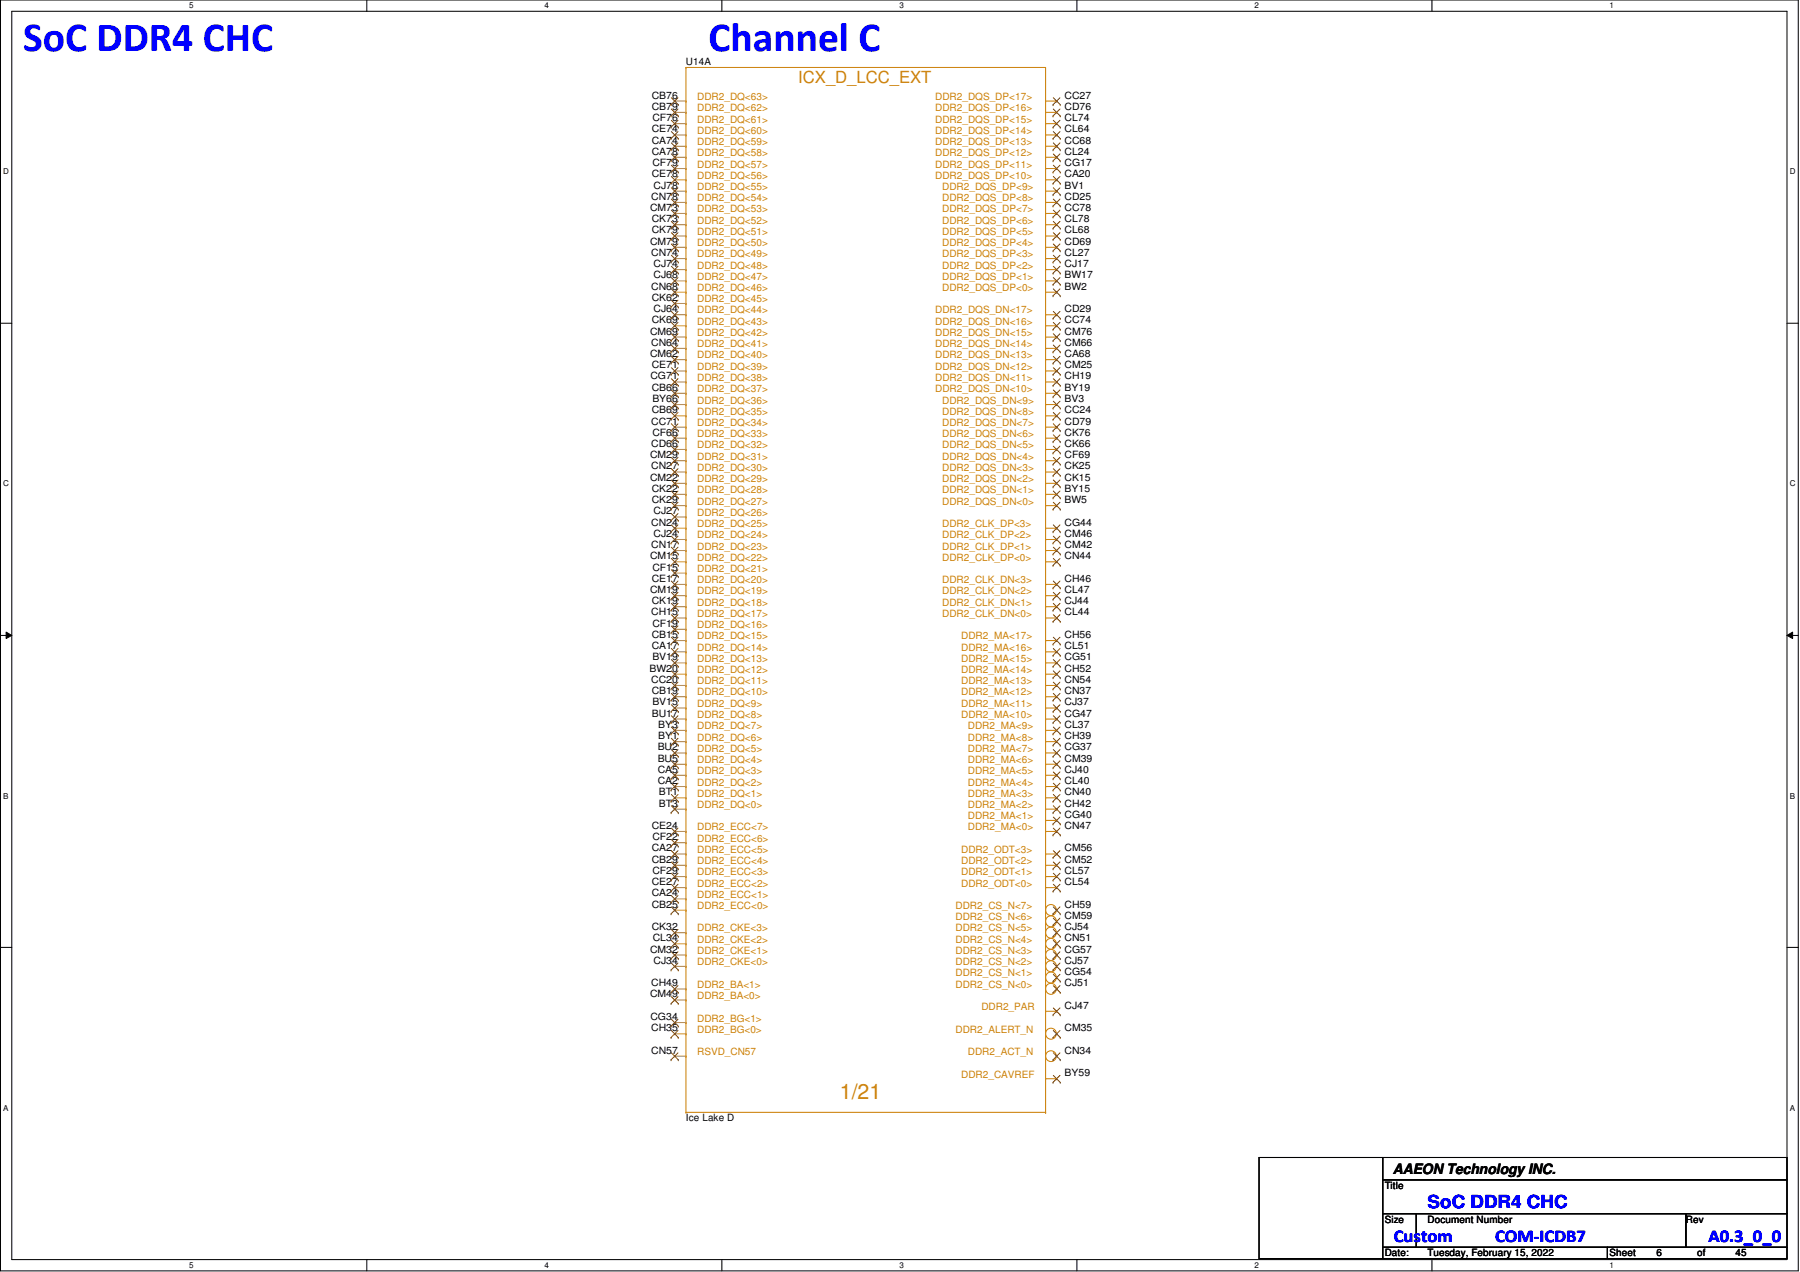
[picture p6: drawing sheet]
<svg xmlns="http://www.w3.org/2000/svg" width="297mm" height="210mm" viewBox="0 0 297 210" stroke-linecap="round" stroke-linejoin="round" font-family="sans-serif">
<defs><g id="words">
<g font-size="6.9" fill="#00f">
<text x="3.8" y="8.4">SoC DDR4 CHC</text>
<text x="116.9" y="8.4">Channel C</text>
</g>
<text font-size="3.5" fill="#cc8006" x="138.6" y="181.3">1/21</text>
<g font-size="3" fill="#00f">
<text x="235.6" y="199.3">SoC DDR4 CHC</text>
<text x="230" y="204.9">Custom</text>
<text x="246.7" y="204.9">COM-ICDB7</text>
<text x="281.9" y="204.9">A0.3_0_0</text>
</g>
<text font-size="2.8" fill="#cc8006" x="131.7" y="13.6">ICX_D_LCC_EXT</text>
<text font-size="2.4" x="229.8" y="193.8">AAEON Technology INC.</text>
<g font-size="1.7">
<text x="113.2" y="10.8">U14A</text>
<text x="107.6" y="16.3">CB76</text>
<text x="175.7" y="16.3">CC27</text>
<text x="107.6" y="23.7">CA74</text>
<text x="107.6" y="21.8">CE74</text>
<text x="107.6" y="18.1">CB79</text>
<text x="107.7" y="20">CF76</text>
<text x="175.7" y="23.7">CC68</text>
<text x="175.7" y="21.8">CL64</text>
<text x="175.7" y="20">CL74</text>
<text x="175.7" y="18.1">CD76</text>
<text x="107.6" y="29.3">CE78</text>
<text x="107.6" y="25.5">CA78</text>
<text x="107.7" y="27.4">CF79</text>
<text x="175.7" y="29.3">CA20</text>
<text x="175.7" y="27.4">CG17</text>
<text x="175.7" y="25.5">CL24</text>
<text x="107.3" y="34.8">CM73</text>
<text x="107.5" y="33">CN78</text>
<text x="107.9" y="31.1">CJ78</text>
<text x="175.7" y="34.8">CC78</text>
<text x="175.7" y="33">CD25</text>
<text x="175.7" y="31.1">BV1</text>
<text x="107.3" y="40.4">CM79</text>
<text x="107.6" y="38.5">CK79</text>
<text x="107.6" y="36.7">CK73</text>
<text x="175.7" y="40.4">CD69</text>
<text x="175.7" y="38.5">CL68</text>
<text x="175.7" y="36.7">CL78</text>
<text x="107.5" y="47.8">CN68</text>
<text x="107.5" y="42.2">CN74</text>
<text x="107.9" y="45.9">CJ68</text>
<text x="107.9" y="44.1">CJ74</text>
<text x="175.7" y="47.8">BW2</text>
<text x="175.7" y="45.9">BW17</text>
<text x="175.7" y="44.1">CJ17</text>
<text x="175.7" y="42.2">CL27</text>
<text x="107.6" y="53.3">CK69</text>
<text x="107.6" y="49.7">CK62</text>
<text x="107.9" y="51.5">CJ64</text>
<text x="175.7" y="53.3">CC74</text>
<text x="175.7" y="51.5">CD29</text>
<text x="107.3" y="58.9">CM62</text>
<text x="107.3" y="55.2">CM69</text>
<text x="107.5" y="57.1">CN64</text>
<text x="175.7" y="58.9">CA68</text>
<text x="175.7" y="57.1">CM66</text>
<text x="175.7" y="55.2">CM76</text>
<text x="107.4" y="62.6">CG71</text>
<text x="107.6" y="64.5">CB66</text>
<text x="107.6" y="60.8">CE71</text>
<text x="175.7" y="64.5">BY19</text>
<text x="175.7" y="62.6">CH19</text>
<text x="175.7" y="60.8">CM25</text>
<text x="107.5" y="70.1">CC71</text>
<text x="107.6" y="68.2">CB69</text>
<text x="107.7" y="71.9">CF66</text>
<text x="107.7" y="66.3">BY66</text>
<text x="175.7" y="71.9">CK76</text>
<text x="175.7" y="70.1">CD79</text>
<text x="175.7" y="68.2">CC24</text>
<text x="175.7" y="66.3">BV3</text>
<text x="107.3" y="75.6">CM29</text>
<text x="107.5" y="77.5">CN27</text>
<text x="107.5" y="73.7">CD66</text>
<text x="175.7" y="77.5">CK25</text>
<text x="175.7" y="75.6">CF69</text>
<text x="175.7" y="73.7">CK66</text>
<text x="107.3" y="79.3">CM22</text>
<text x="107.6" y="83">CK29</text>
<text x="107.6" y="81.2">CK22</text>
<text x="175.7" y="83">BW5</text>
<text x="175.7" y="81.2">BY15</text>
<text x="175.7" y="79.3">CK15</text>
<text x="107.5" y="86.7">CN24</text>
<text x="107.9" y="88.6">CJ24</text>
<text x="107.9" y="84.9">CJ27</text>
<text x="175.7" y="88.6">CM46</text>
<text x="175.7" y="86.7">CG44</text>
<text x="107.3" y="92.3">CM15</text>
<text x="107.5" y="90.4">CN17</text>
<text x="107.7" y="94.1">CF15</text>
<text x="175.7" y="92.3">CN44</text>
<text x="175.7" y="90.4">CM42</text>
<text x="107.3" y="97.9">CM19</text>
<text x="107.5" y="101.6">CH15</text>
<text x="107.6" y="99.7">CK19</text>
<text x="107.6" y="96">CE17</text>
<text x="175.7" y="101.6">CL44</text>
<text x="175.7" y="99.7">CJ44</text>
<text x="175.7" y="97.9">CL47</text>
<text x="175.7" y="96">CH46</text>
<text x="107.6" y="107.1">CA17</text>
<text x="107.6" y="105.3">CB15</text>
<text x="107.7" y="103.4">CF19</text>
<text x="175.7" y="107.1">CL51</text>
<text x="175.7" y="105.3">CH56</text>
<text x="107.2" y="110.8">BW20</text>
<text x="107.5" y="112.7">CC20</text>
<text x="107.7" y="109">BV19</text>
<text x="175.7" y="112.7">CN54</text>
<text x="175.7" y="110.8">CH52</text>
<text x="175.7" y="109">CG51</text>
<text x="107.6" y="118.2">BU17</text>
<text x="107.6" y="114.6">CB19</text>
<text x="107.7" y="116.4">BV15</text>
<text x="175.7" y="118.2">CG47</text>
<text x="175.7" y="116.4">CJ37</text>
<text x="175.7" y="114.6">CN37</text>
<text x="108.5" y="125.7">BU5</text>
<text x="108.5" y="123.8">BU2</text>
<text x="108.6" y="122">BY1</text>
<text x="108.6" y="120.1">BY3</text>
<text x="175.7" y="125.7">CM39</text>
<text x="175.7" y="123.8">CG37</text>
<text x="175.7" y="122">CH39</text>
<text x="175.7" y="120.1">CL37</text>
<text x="108.5" y="129.4">CA2</text>
<text x="108.5" y="127.5">CA5</text>
<text x="108.7" y="131.2">BT1</text>
<text x="175.7" y="131.2">CN40</text>
<text x="175.7" y="129.4">CL40</text>
<text x="175.7" y="127.5">CJ40</text>
<text x="107.6" y="136.8">CE24</text>
<text x="108.7" y="133.1">BT3</text>
<text x="175.7" y="136.8">CN47</text>
<text x="175.7" y="135">CG40</text>
<text x="175.7" y="133.1">CH42</text>
<text x="107.6" y="142.4">CB29</text>
<text x="107.6" y="140.5">CA27</text>
<text x="107.7" y="138.6">CF22</text>
<text x="175.7" y="142.4">CM52</text>
<text x="175.7" y="140.5">CM56</text>
<text x="107.6" y="149.8">CB25</text>
<text x="107.6" y="147.9">CA24</text>
<text x="107.6" y="146">CE27</text>
<text x="107.7" y="144.2">CF29</text>
<text x="175.7" y="149.8">CH59</text>
<text x="175.7" y="146">CL54</text>
<text x="175.7" y="144.2">CL57</text>
<text x="107.6" y="153.5">CK32</text>
<text x="107.7" y="155.3">CL34</text>
<text x="175.7" y="155.3">CN51</text>
<text x="175.7" y="153.5">CJ54</text>
<text x="175.7" y="151.6">CM59</text>
<text x="107.3" y="157.2">CM32</text>
<text x="107.9" y="159">CJ34</text>
<text x="175.7" y="160.9">CG54</text>
<text x="175.7" y="159">CJ57</text>
<text x="175.7" y="157.2">CG57</text>
<text x="107.3" y="164.6">CM49</text>
<text x="107.5" y="162.8">CH49</text>
<text x="175.7" y="166.5">CJ47</text>
<text x="175.7" y="162.8">CJ51</text>
<text x="107.4" y="168.3">CG34</text>
<text x="107.5" y="173.9">CN57</text>
<text x="107.5" y="170.2">CH35</text>
<text x="175.7" y="173.9">CN34</text>
<text x="175.7" y="170.2">CM35</text>
<text x="175.7" y="177.6">BY59</text>
<text x="113.2" y="185">Ice Lake D</text>
<text x="228.5" y="196.2">Title</text>
<text x="228.5" y="201.8">Size</text>
<text x="235.6" y="201.8">Document Number</text>
<text x="278.2" y="201.8">Rev</text>
<text x="228.5" y="207.3">Date:</text>
<text x="235.6" y="207.3">Tuesday, February 15, 2022</text>
<text x="265.6" y="207.3">Sheet</text>
<text x="273.4" y="207.3">6</text>
<text x="280.1" y="207.3">of</text>
<text x="286.4" y="207.3">45</text>
</g>
<g font-size="1.7" fill="#cc8006">
<text x="115.1" y="16.5">DDR2_DQ&lt;63&gt;</text>
<text x="154.3" y="16.5">DDR2_DQS_DP&lt;17&gt;</text>
<text x="115.1" y="18.4">DDR2_DQ&lt;62&gt;</text>
<text x="115.1" y="22.1">DDR2_DQ&lt;60&gt;</text>
<text x="115.1" y="23.9">DDR2_DQ&lt;59&gt;</text>
<text x="115.1" y="20.2">DDR2_DQ&lt;61&gt;</text>
<text x="154.3" y="22.1">DDR2_DQS_DP&lt;14&gt;</text>
<text x="154.3" y="18.4">DDR2_DQS_DP&lt;16&gt;</text>
<text x="154.3" y="20.2">DDR2_DQS_DP&lt;15&gt;</text>
<text x="154.3" y="23.9">DDR2_DQS_DP&lt;13&gt;</text>
<text x="115.1" y="25.8">DDR2_DQ&lt;58&gt;</text>
<text x="115.1" y="27.6">DDR2_DQ&lt;57&gt;</text>
<text x="115.1" y="29.5">DDR2_DQ&lt;56&gt;</text>
<text x="154.3" y="25.8">DDR2_DQS_DP&lt;12&gt;</text>
<text x="154.3" y="29.5">DDR2_DQS_DP&lt;10&gt;</text>
<text x="154.3" y="27.6">DDR2_DQS_DP&lt;11&gt;</text>
<text x="115.1" y="31.3">DDR2_DQ&lt;55&gt;</text>
<text x="115.1" y="33.2">DDR2_DQ&lt;54&gt;</text>
<text x="115.1" y="35.1">DDR2_DQ&lt;53&gt;</text>
<text x="155.5" y="31.3">DDR2_DQS_DP&lt;9&gt;</text>
<text x="155.5" y="33.2">DDR2_DQS_DP&lt;8&gt;</text>
<text x="155.5" y="35.1">DDR2_DQS_DP&lt;7&gt;</text>
<text x="115.1" y="36.9">DDR2_DQ&lt;52&gt;</text>
<text x="115.1" y="38.8">DDR2_DQ&lt;51&gt;</text>
<text x="115.1" y="40.6">DDR2_DQ&lt;50&gt;</text>
<text x="155.5" y="36.9">DDR2_DQS_DP&lt;6&gt;</text>
<text x="155.5" y="38.8">DDR2_DQS_DP&lt;5&gt;</text>
<text x="155.5" y="40.6">DDR2_DQS_DP&lt;4&gt;</text>
<text x="115.1" y="42.5">DDR2_DQ&lt;49&gt;</text>
<text x="115.1" y="44.3">DDR2_DQ&lt;48&gt;</text>
<text x="115.1" y="46.2">DDR2_DQ&lt;47&gt;</text>
<text x="155.5" y="42.5">DDR2_DQS_DP&lt;3&gt;</text>
<text x="155.5" y="44.3">DDR2_DQS_DP&lt;2&gt;</text>
<text x="155.5" y="46.2">DDR2_DQS_DP&lt;1&gt;</text>
<text x="115.1" y="48">DDR2_DQ&lt;46&gt;</text>
<text x="115.1" y="51.7">DDR2_DQ&lt;44&gt;</text>
<text x="115.1" y="53.6">DDR2_DQ&lt;43&gt;</text>
<text x="115.1" y="49.9">DDR2_DQ&lt;45&gt;</text>
<text x="154.3" y="51.7">DDR2_DQS_DN&lt;17&gt;</text>
<text x="154.3" y="53.6">DDR2_DQS_DN&lt;16&gt;</text>
<text x="155.5" y="48">DDR2_DQS_DP&lt;0&gt;</text>
<text x="115.1" y="55.5">DDR2_DQ&lt;42&gt;</text>
<text x="115.1" y="57.3">DDR2_DQ&lt;41&gt;</text>
<text x="115.1" y="59.1">DDR2_DQ&lt;40&gt;</text>
<text x="154.3" y="55.5">DDR2_DQS_DN&lt;15&gt;</text>
<text x="154.3" y="57.3">DDR2_DQS_DN&lt;14&gt;</text>
<text x="154.3" y="59.1">DDR2_DQS_DN&lt;13&gt;</text>
<text x="115.1" y="61">DDR2_DQ&lt;39&gt;</text>
<text x="115.1" y="62.9">DDR2_DQ&lt;38&gt;</text>
<text x="115.1" y="64.7">DDR2_DQ&lt;37&gt;</text>
<text x="154.3" y="61">DDR2_DQS_DN&lt;12&gt;</text>
<text x="154.3" y="62.9">DDR2_DQS_DN&lt;11&gt;</text>
<text x="154.3" y="64.7">DDR2_DQS_DN&lt;10&gt;</text>
<text x="115.1" y="66.6">DDR2_DQ&lt;36&gt;</text>
<text x="115.1" y="68.4">DDR2_DQ&lt;35&gt;</text>
<text x="115.1" y="70.3">DDR2_DQ&lt;34&gt;</text>
<text x="155.5" y="66.6">DDR2_DQS_DN&lt;9&gt;</text>
<text x="155.5" y="68.4">DDR2_DQS_DN&lt;8&gt;</text>
<text x="155.5" y="70.3">DDR2_DQS_DN&lt;7&gt;</text>
<text x="115.1" y="72.1">DDR2_DQ&lt;33&gt;</text>
<text x="115.1" y="74">DDR2_DQ&lt;32&gt;</text>
<text x="115.1" y="75.9">DDR2_DQ&lt;31&gt;</text>
<text x="115.1" y="77.7">DDR2_DQ&lt;30&gt;</text>
<text x="155.5" y="72.1">DDR2_DQS_DN&lt;6&gt;</text>
<text x="155.5" y="74">DDR2_DQS_DN&lt;5&gt;</text>
<text x="155.5" y="75.9">DDR2_DQS_DN&lt;4&gt;</text>
<text x="155.5" y="77.7">DDR2_DQS_DN&lt;3&gt;</text>
<text x="115.1" y="79.5">DDR2_DQ&lt;29&gt;</text>
<text x="115.1" y="81.4">DDR2_DQ&lt;28&gt;</text>
<text x="115.1" y="83.3">DDR2_DQ&lt;27&gt;</text>
<text x="155.5" y="79.5">DDR2_DQS_DN&lt;2&gt;</text>
<text x="155.5" y="81.4">DDR2_DQS_DN&lt;1&gt;</text>
<text x="155.5" y="83.3">DDR2_DQS_DN&lt;0&gt;</text>
<text x="115.1" y="85.1">DDR2_DQ&lt;26&gt;</text>
<text x="115.1" y="87">DDR2_DQ&lt;25&gt;</text>
<text x="115.1" y="88.8">DDR2_DQ&lt;24&gt;</text>
<text x="155.5" y="87">DDR2_CLK_DP&lt;3&gt;</text>
<text x="155.5" y="88.8">DDR2_CLK_DP&lt;2&gt;</text>
<text x="115.1" y="90.7">DDR2_DQ&lt;23&gt;</text>
<text x="115.1" y="92.5">DDR2_DQ&lt;22&gt;</text>
<text x="115.1" y="94.4">DDR2_DQ&lt;21&gt;</text>
<text x="155.5" y="90.7">DDR2_CLK_DP&lt;1&gt;</text>
<text x="155.5" y="92.5">DDR2_CLK_DP&lt;0&gt;</text>
<text x="115.1" y="96.2">DDR2_DQ&lt;20&gt;</text>
<text x="115.1" y="98.1">DDR2_DQ&lt;19&gt;</text>
<text x="115.1" y="99.9">DDR2_DQ&lt;18&gt;</text>
<text x="115.1" y="101.8">DDR2_DQ&lt;17&gt;</text>
<text x="155.5" y="96.2">DDR2_CLK_DN&lt;3&gt;</text>
<text x="155.5" y="98.1">DDR2_CLK_DN&lt;2&gt;</text>
<text x="155.5" y="99.9">DDR2_CLK_DN&lt;1&gt;</text>
<text x="155.5" y="101.8">DDR2_CLK_DN&lt;0&gt;</text>
<text x="115.1" y="103.7">DDR2_DQ&lt;16&gt;</text>
<text x="115.1" y="105.5">DDR2_DQ&lt;15&gt;</text>
<text x="115.1" y="107.4">DDR2_DQ&lt;14&gt;</text>
<text x="158.6" y="105.5">DDR2_MA&lt;17&gt;</text>
<text x="158.6" y="107.4">DDR2_MA&lt;16&gt;</text>
<text x="115.1" y="109.2">DDR2_DQ&lt;13&gt;</text>
<text x="115.1" y="111.1">DDR2_DQ&lt;12&gt;</text>
<text x="115.1" y="112.9">DDR2_DQ&lt;11&gt;</text>
<text x="158.6" y="109.2">DDR2_MA&lt;15&gt;</text>
<text x="158.6" y="111.1">DDR2_MA&lt;14&gt;</text>
<text x="158.6" y="112.9">DDR2_MA&lt;13&gt;</text>
<text x="115.1" y="114.8">DDR2_DQ&lt;10&gt;</text>
<text x="115.1" y="116.6">DDR2_DQ&lt;9&gt;</text>
<text x="115.1" y="118.5">DDR2_DQ&lt;8&gt;</text>
<text x="158.6" y="114.8">DDR2_MA&lt;12&gt;</text>
<text x="158.6" y="116.6">DDR2_MA&lt;11&gt;</text>
<text x="158.6" y="118.5">DDR2_MA&lt;10&gt;</text>
<text x="115.1" y="120.4">DDR2_DQ&lt;7&gt;</text>
<text x="115.1" y="122.2">DDR2_DQ&lt;6&gt;</text>
<text x="115.1" y="124">DDR2_DQ&lt;5&gt;</text>
<text x="115.1" y="125.9">DDR2_DQ&lt;4&gt;</text>
<text x="159.7" y="120.4">DDR2_MA&lt;9&gt;</text>
<text x="159.7" y="122.2">DDR2_MA&lt;8&gt;</text>
<text x="159.7" y="124">DDR2_MA&lt;7&gt;</text>
<text x="159.7" y="125.9">DDR2_MA&lt;6&gt;</text>
<text x="115.1" y="127.8">DDR2_DQ&lt;3&gt;</text>
<text x="115.1" y="129.6">DDR2_DQ&lt;2&gt;</text>
<text x="115.1" y="131.5">DDR2_DQ&lt;1&gt;</text>
<text x="159.7" y="127.8">DDR2_MA&lt;5&gt;</text>
<text x="159.7" y="129.6">DDR2_MA&lt;4&gt;</text>
<text x="159.7" y="131.5">DDR2_MA&lt;3&gt;</text>
<text x="115.1" y="133.3">DDR2_DQ&lt;0&gt;</text>
<text x="115.1" y="137">DDR2_ECC&lt;7&gt;</text>
<text x="159.7" y="133.3">DDR2_MA&lt;2&gt;</text>
<text x="159.7" y="135.2">DDR2_MA&lt;1&gt;</text>
<text x="159.7" y="137">DDR2_MA&lt;0&gt;</text>
<text x="115.1" y="138.9">DDR2_ECC&lt;6&gt;</text>
<text x="115.1" y="140.8">DDR2_ECC&lt;5&gt;</text>
<text x="115.1" y="142.6">DDR2_ECC&lt;4&gt;</text>
<text x="158.6" y="140.8">DDR2_ODT&lt;3&gt;</text>
<text x="158.6" y="142.6">DDR2_ODT&lt;2&gt;</text>
<text x="115.1" y="144.4">DDR2_ECC&lt;3&gt;</text>
<text x="115.1" y="146.3">DDR2_ECC&lt;2&gt;</text>
<text x="115.1" y="148.2">DDR2_ECC&lt;1&gt;</text>
<text x="158.6" y="144.4">DDR2_ODT&lt;1&gt;</text>
<text x="158.6" y="146.3">DDR2_ODT&lt;0&gt;</text>
<text x="115.1" y="153.7">DDR2_CKE&lt;3&gt;</text>
<text x="115.1" y="155.6">DDR2_CKE&lt;2&gt;</text>
<text x="115.1" y="150">DDR2_ECC&lt;0&gt;</text>
<text x="157.7" y="150">DDR2_CS_N&lt;7&gt;</text>
<text x="157.7" y="151.8">DDR2_CS_N&lt;6&gt;</text>
<text x="157.7" y="153.7">DDR2_CS_N&lt;5&gt;</text>
<text x="157.7" y="155.6">DDR2_CS_N&lt;4&gt;</text>
<text x="115.1" y="157.4">DDR2_CKE&lt;1&gt;</text>
<text x="115.1" y="159.3">DDR2_CKE&lt;0&gt;</text>
<text x="157.7" y="157.4">DDR2_CS_N&lt;3&gt;</text>
<text x="157.7" y="159.3">DDR2_CS_N&lt;2&gt;</text>
<text x="157.7" y="161.1">DDR2_CS_N&lt;1&gt;</text>
<text x="115.1" y="163">DDR2_BA&lt;1&gt;</text>
<text x="115.1" y="164.8">DDR2_BA&lt;0&gt;</text>
<text x="157.7" y="163">DDR2_CS_N&lt;0&gt;</text>
<text x="162" y="166.7">DDR2_PAR</text>
<text x="115.1" y="168.6">DDR2_BG&lt;1&gt;</text>
<text x="115.1" y="170.4">DDR2_BG&lt;0&gt;</text>
<text x="157.7" y="170.4">DDR2_ALERT_N</text>
<text x="115.1" y="174.1">RSVD_CN57</text>
<text x="158.6" y="177.8">DDR2_CAVREF</text>
<text x="159.7" y="174.1">DDR2_ACT_N</text>
</g>
<g font-size="1.3">
<text x="31.2" y="1.4">5</text>
<text x="89.8" y="1.4">4</text>
<text x="148.4" y="1.4">3</text>
<text x="207" y="1.4">2</text>
<text x="265.6" y="1.4">1</text>
<text x=".5" y="28.8">D</text>
<text x="295.4" y="28.8">D</text>
<text x=".5" y="80.3">C</text>
<text x="295.4" y="80.3">C</text>
<text x=".5" y="131.8">B</text>
<text x="295.4" y="131.8">B</text>
<text x=".5" y="183.3">A</text>
<text x="295.4" y="183.3">A</text>
<text x="31.2" y="209.3">5</text>
<text x="89.8" y="209.3">4</text>
<text x="148.4" y="209.3">3</text>
<text x="207" y="209.3">2</text>
<text x="265.6" y="209.3">1</text>
</g>
</g></defs>
<path d="M.1 0h296.7v209.7h-296.7zM1.9 1.9h293v206h-293z" fill="none" stroke="#000" stroke-width=".17"/>
<g fill="#fff">
<path d="M31.2 .2h.8v1.5h-.8z"/>
<path d="M31.2 208.1h.8v1.4h-.8z"/>
</g>
<path d="M60.5 0v1.9M60.5 207.9v1.8" fill="none" stroke="#000" stroke-width=".17"/>
<g fill="#fff">
<path d="M89.8 .2h.7v1.5h-.7z"/>
<path d="M89.8 208.1h.7v1.4h-.7z"/>
</g>
<path d="M119.1 0v1.9M119.1 207.9v1.8" fill="none" stroke="#000" stroke-width=".17"/>
<g fill="#fff">
<path d="M148.4 .2h.7v1.5h-.7z"/>
<path d="M148.4 208.1h.7v1.4h-.7z"/>
</g>
<path d="M177.7 0v1.9M177.7 207.9v1.8" fill="none" stroke="#000" stroke-width=".17"/>
<g fill="#fff">
<path d="M207 .2h.7v1.5h-.7z"/>
<path d="M207 208.1h.7v1.4h-.7z"/>
</g>
<path d="M236.3 0v1.9M236.3 207.9v1.8" fill="none" stroke="#000" stroke-width=".17"/>
<g fill="#fff">
<path d="M265.6 .2h.7v1.5h-.7z"/>
<path d="M265.6 208.1h.7v1.4h-.7z"/>
<path d="M.5 27.6h1v1.5h-1z"/>
<path d="M295.4 27.6h.9v1.5h-.9z"/>
<path d="M.5 79.1h1v1.5h-1z"/>
<path d="M295.4 79.1h.9v1.5h-.9z"/>
</g>
<path d="M.1 53.3h1.8M294.9 53.3h1.9" fill="none" stroke="#000" stroke-width=".17"/>
<g fill="#fff">
<path d="M.5 130.6h.9v1.5h-.9z"/>
<path d="M295.4 130.6h.8v1.5h-.8z"/>
</g>
<path d="M.1 104.9h1.8M1 104.3l.9 .6-.9 .5zM294.9 104.9l.9-.6v1.1zM294.9 104.9h1.9" fill="none" stroke="#000" stroke-width=".17"/>
<path d="M1 104.3l.9 .6-.9 .5zM294.9 104.9l.9-.6v1.1z" fill="#000"/>
<g fill="#fff">
<path d="M.5 182.1h.9v1.5h-.9z"/>
<path d="M295.4 182.1h.8v1.5h-.8z"/>
</g>
<path d="M.1 156.3h1.8M294.9 156.3h1.9M207.8 191h20.4v16.7h-20.4zM228.2 191h66.7v3.7h-66.7zM228.2 194.7h66.7v5.6h-66.7zM228.2 200.3h5.5v5.5h-5.5zM228.2 205.8h37.1v1.9h-37.1zM233.7 200.3h44.5v5.5h-44.5zM265.3 205.8h29.6v1.9h-29.6zM278.2 200.3h16.7v5.5h-16.7z" fill="none" stroke="#000" stroke-width=".17"/>
<g fill="none" stroke="#cc8006" stroke-width=".17">
<path d="M113.2 11.1h.1M113.2 18.5h.1M113.2 16.7h.1M113.2 11.1h59.3v172.5M113.2 11.1v172.5M172.5 18.5h.1M172.5 16.7h.1M172.5 18.5h1.9M172.5 16.7h1.9M113.2 38.9h.1M113.2 37.1h.1M113.2 35.2h.1"/>
<path d="M113.2 33.4h.1M113.2 31.5h.1M113.2 29.7h.1M113.2 27.8h.1M113.2 26h.1M113.2 24.1h.1M113.2 22.3h.1M113.2 20.4h.1M172.5 38.9h.1M172.5 37.1h.1M172.5 35.2h.1M172.5 33.4h.1"/>
<path d="M172.5 31.5h.1M172.5 29.7h.1M172.5 27.8h.1M172.5 26h.1M172.5 24.1h.1M172.5 22.3h.1M172.5 20.4h.1M172.5 38.9h1.9M172.5 37.1h1.9M172.5 35.2h1.9M172.5 33.4h1.9M172.5 31.5h1.9"/>
<path d="M172.5 29.7h1.9M172.5 27.8h1.9M172.5 26h1.9M172.5 24.1h1.9M172.5 22.3h1.9M172.5 20.4h1.9M113.2 59.4h.1M113.2 57.5h.1M113.2 55.6h.1M113.2 53.8h.1M113.2 51.9h.1M113.2 50.1h.1"/>
<path d="M113.2 48.2h.1M113.2 46.4h.1M113.2 44.5h.1M113.2 42.7h.1M113.2 40.8h.1M172.5 59.4h.1M172.5 57.5h.1M172.5 55.6h.1M172.5 53.8h.1M172.5 51.9h.1M172.5 48.2h.1M172.5 46.4h.1"/>
<path d="M172.5 44.5h.1M172.5 42.7h.1M172.5 40.8h.1M172.5 59.4h1.9M172.5 57.5h1.9M172.5 55.6h1.9M172.5 53.8h1.9M172.5 51.9h1.9M172.5 48.2h1.9M172.5 46.4h1.9M172.5 44.5h1.9M172.5 42.7h1.9"/>
<path d="M172.5 40.8h1.9M113.2 79.8h.1M113.2 77.9h.1M113.2 76h.1M113.2 74.2h.1M113.2 72.3h.1M113.2 70.5h.1M113.2 68.6h.1M113.2 66.8h.1M113.2 64.9h.1M113.2 63h.1M113.2 61.2h.1"/>
<path d="M172.5 79.8h.1M172.5 77.9h.1M172.5 76h.1M172.5 74.2h.1M172.5 72.3h.1M172.5 70.5h.1M172.5 68.6h.1M172.5 66.8h.1M172.5 64.9h.1M172.5 63h.1M172.5 61.2h.1M172.5 79.8h1.9"/>
<path d="M172.5 77.9h1.9M172.5 76h1.9M172.5 74.2h1.9M172.5 72.3h1.9M172.5 70.5h1.9M172.5 68.6h1.9M172.5 66.8h1.9M172.5 64.9h1.9M172.5 63h1.9M172.5 61.2h1.9M113.2 98.3h.1M113.2 96.4h.1"/>
<path d="M113.2 94.6h.1M113.2 92.7h.1M113.2 90.8h.1M113.2 89h.1M113.2 87.2h.1M113.2 85.3h.1M113.2 83.4h.1M113.2 81.6h.1M172.5 98.3h.1M172.5 96.4h.1M172.5 92.7h.1M172.5 90.8h.1"/>
<path d="M172.5 89h.1M172.5 87.2h.1M172.5 83.4h.1M172.5 81.6h.1M172.5 98.3h1.9M172.5 96.4h1.9M172.5 92.7h1.9M172.5 90.8h1.9M172.5 89h1.9M172.5 87.2h1.9M172.5 83.4h1.9M172.5 81.6h1.9"/>
<path d="M113.2 118.7h.1M113.2 116.8h.1M113.2 115h.1M113.2 113.1h.1M113.2 111.3h.1M113.2 109.4h.1M113.2 107.6h.1M113.2 105.7h.1M113.2 103.8h.1M113.2 102h.1M113.2 100.1h.1M172.5 118.7h.1"/>
<path d="M172.5 116.8h.1M172.5 115h.1M172.5 113.1h.1M172.5 111.3h.1M172.5 109.4h.1M172.5 107.6h.1M172.5 105.7h.1M172.5 102h.1M172.5 100.1h.1M172.5 118.7h1.9M172.5 116.8h1.9M172.5 115h1.9"/>
<path d="M172.5 113.1h1.9M172.5 111.3h1.9M172.5 109.4h1.9M172.5 107.6h1.9M172.5 105.7h1.9M172.5 102h1.9M172.5 100.1h1.9M113.2 137.2h.1M113.2 139.1h.1M113.2 131.7h.1M113.2 133.5h.1M113.2 127.9h.1"/>
<path d="M113.2 129.8h.1M113.2 122.4h.1M113.2 124.2h.1M113.2 126.1h.1M113.2 120.5h.1M172.5 137.2h.1M172.5 131.7h.1M172.5 133.5h.1M172.5 135.4h.1M172.5 127.9h.1M172.5 129.8h.1M172.5 122.4h.1"/>
<path d="M172.5 124.2h.1M172.5 126.1h.1M172.5 120.5h.1M172.5 137.2h1.9M172.5 131.7h1.9M172.5 133.5h1.9M172.5 135.4h1.9M172.5 127.9h1.9M172.5 129.8h1.9M172.5 122.4h1.9M172.5 124.2h1.9M172.5 126.1h1.9"/>
<path d="M172.5 120.5h1.9M113.2 159.5h.1M113.2 157.6h.1M113.2 155.7h.1M113.2 153.9h.1M113.2 146.5h.1M113.2 148.3h.1M113.2 150.2h.1M113.2 142.8h.1M113.2 144.7h.1M113.2 140.9h.1M172.5 146.5h.1"/>
<path d="M172.5 142.8h.1M172.5 144.7h.1M172.5 140.9h.1M172.5 146.5h1.9M172.5 142.8h1.9M172.5 144.7h1.9M172.5 140.9h1.9M113.2 174.3h.1M113.2 170.6h.1M113.2 168.7h.1M113.2 165h.1M113.2 163.2h.1"/>
<path d="M172.5 178h.1M172.5 166.9h.1M172.5 178h1.9M172.5 166.9h1.9M113.2 183.6h.1M113.2 183.6h59.3M172.5 183.6h.1"/>
<circle cx="173.4" cy="153.9" r=".9"/>
<circle cx="173.4" cy="157.6" r=".9"/>
<circle cx="173.4" cy="152" r=".9"/>
<circle cx="173.4" cy="150.2" r=".9"/>
<circle cx="173.4" cy="159.4" r=".9"/>
<circle cx="173.4" cy="155.7" r=".89"/>
<circle cx="173.4" cy="170.6" r=".9"/>
<circle cx="173.4" cy="163.2" r=".9"/>
<circle cx="173.4" cy="161.3" r=".9"/>
<circle cx="173.4" cy="174.3" r=".89"/>
</g>
<g fill="none" stroke="#a84" stroke-width=".17">
<path d="M111.3 18.5h.1M111.3 16.7h.1M111.3 18.5h1.9M111.3 16.7h1.9M174.4 18.5h.1M174.4 16.7h.1M111.3 38.9h.1M111.3 37.1h.1M111.3 35.2h.1M111.3 33.4h.1M111.3 31.5h.1M111.3 29.7h.1"/>
<path d="M111.3 27.8h.1M111.3 26h.1M111.3 24.1h.1M111.3 22.3h.1M111.3 20.4h.1M111.3 38.9h1.9M111.3 37.1h1.9M111.3 35.2h1.9M111.3 33.4h1.9M111.3 31.5h1.9M111.3 29.7h1.9M111.3 27.8h1.9"/>
<path d="M111.3 26h1.9M111.3 24.1h1.9M111.3 22.3h1.9M111.3 20.4h1.9M174.4 38.9h.1M174.4 37.1h.1M174.4 35.2h.1M174.4 33.4h.1M174.4 31.5h.1M174.4 29.7h.1M174.4 27.8h.1M174.4 26h.1"/>
<path d="M174.4 24.1h.1M174.4 22.3h.1M174.4 20.4h.1M111.3 59.4h.1M111.3 57.5h.1M111.3 55.6h.1M111.3 53.8h.1M111.3 51.9h.1M111.3 50.1h.1M111.3 48.2h.1M111.3 46.4h.1M111.3 44.5h.1"/>
<path d="M111.3 42.7h.1M111.3 40.8h.1M111.3 59.4h1.9M111.3 57.5h1.9M111.3 55.6h1.9M111.3 53.8h1.9M111.3 51.9h1.9M111.3 50.1h1.9M111.3 48.2h1.9M111.3 46.4h1.9M111.3 44.5h1.9M111.3 42.7h1.9"/>
<path d="M111.3 40.8h1.9M174.4 59.4h.1M174.4 57.5h.1M174.4 55.6h.1M174.4 53.8h.1M174.4 51.9h.1M174.4 48.2h.1M174.4 46.4h.1M174.4 44.5h.1M174.4 42.7h.1M174.4 40.8h.1M111.3 79.8h.1"/>
<path d="M111.3 77.9h.1M111.3 76h.1M111.3 74.2h.1M111.3 72.3h.1M111.3 70.5h.1M111.3 68.6h.1M111.3 66.8h.1M111.3 64.9h.1M111.3 63h.1M111.3 61.2h.1M111.3 79.8h1.9M111.3 77.9h1.9"/>
<path d="M111.3 76h1.9M111.3 74.2h1.9M111.3 72.3h1.9M111.3 70.5h1.9M111.3 68.6h1.9M111.3 66.8h1.9M111.3 64.9h1.9M111.3 63h1.9M111.3 61.2h1.9M174.4 79.8h.1M174.4 77.9h.1M174.4 76h.1"/>
<path d="M174.4 74.2h.1M174.4 72.3h.1M174.4 70.5h.1M174.4 68.6h.1M174.4 66.8h.1M174.4 64.9h.1M174.4 63h.1M174.4 61.2h.1M111.3 98.3h.1M111.3 96.4h.1M111.3 94.6h.1M111.3 92.7h.1"/>
<path d="M111.3 90.8h.1M111.3 89h.1M111.3 87.2h.1M111.3 85.3h.1M111.3 83.4h.1M111.3 81.6h.1M111.3 98.3h1.9M111.3 96.4h1.9M111.3 94.6h1.9M111.3 92.7h1.9M111.3 90.8h1.9M111.3 89h1.9"/>
<path d="M111.3 87.2h1.9M111.3 85.3h1.9M111.3 83.4h1.9M111.3 81.6h1.9M174.4 98.3h.1M174.4 96.4h.1M174.4 92.7h.1M174.4 90.8h.1M174.4 89h.1M174.4 87.2h.1M174.4 83.4h.1M174.4 81.6h.1"/>
<path d="M111.3 118.7h.1M111.3 116.8h.1M111.3 115h.1M111.3 113.1h.1M111.3 111.3h.1M111.3 109.4h.1M111.3 107.6h.1M111.3 105.7h.1M111.3 103.8h.1M111.3 102h.1M111.3 100.1h.1M111.3 118.7h1.9"/>
<path d="M111.3 116.8h1.9M111.3 115h1.9M111.3 113.1h1.9M111.3 111.3h1.9M111.3 109.4h1.9M111.3 107.6h1.9M111.3 105.7h1.9M111.3 103.8h1.9M111.3 102h1.9M111.3 100.1h1.9M174.4 118.7h.1M174.4 116.8h.1"/>
<path d="M174.4 115h.1M174.4 113.1h.1M174.4 111.3h.1M174.4 109.4h.1M174.4 107.6h.1M174.4 105.7h.1M174.4 102h.1M174.4 100.1h.1M111.3 139.1h.1M111.3 137.2h.1M111.3 133.5h.1M111.3 131.7h.1"/>
<path d="M111.3 129.8h.1M111.3 127.9h.1M111.3 126.1h.1M111.3 124.2h.1M111.3 122.4h.1M111.3 120.5h.1M111.3 139.1h1.9M111.3 137.2h1.9M111.3 133.5h1.9M111.3 131.7h1.9M111.3 129.8h1.9M111.3 127.9h1.9"/>
<path d="M111.3 126.1h1.9M111.3 124.2h1.9M111.3 122.4h1.9M111.3 120.5h1.9M174.4 137.2h.1M174.4 135.4h.1M174.4 133.5h.1M174.4 131.7h.1M174.4 129.8h.1M174.4 127.9h.1M174.4 126.1h.1M174.4 124.2h.1"/>
<path d="M174.4 122.4h.1M174.4 120.5h.1M111.3 159.5h.1M111.3 157.6h.1M111.3 155.7h.1M111.3 153.9h.1M111.3 150.2h.1M111.3 148.3h.1M111.3 146.5h.1M111.3 144.7h.1M111.3 142.8h.1M111.3 140.9h.1"/>
<path d="M111.3 159.5h1.9M111.3 157.6h1.9M111.3 155.7h1.9M111.3 153.9h1.9M111.3 150.2h1.9M111.3 148.3h1.9M111.3 146.5h1.9M111.3 144.7h1.9M111.3 142.8h1.9M111.3 140.9h1.9M174.4 159.5h.1M174.4 157.6h.1"/>
<path d="M174.4 155.7h.1M174.4 153.9h.1M174.4 152.1h.1M174.4 150.2h.1M174.4 146.5h.1M174.4 144.7h.1M174.4 142.8h.1M174.4 140.9h.1M111.3 174.3h.1M111.3 170.6h.1M111.3 168.7h.1M111.3 165h.1"/>
<path d="M111.3 163.2h.1M111.3 174.3h1.9M111.3 170.6h1.9M111.3 168.7h1.9M111.3 165h1.9M111.3 163.2h1.9M174.4 178h.1M174.4 174.3h.1M174.4 170.6h.1M174.4 166.9h.1M174.4 163.2h.1M174.4 161.3h.1"/>
</g>
<g fill="none" stroke="#804000" stroke-width=".17">
<path d="M110.7 19.1h.1M110.7 17.3h.1M110.8 19.9l1.1 1.1M110.8 18l1.1 1.1M110.8 16.1l1.1 1.2M111.9 19.9l-1.2 1.1M111.9 18l-1.2 1.1M111.9 16.1l-1.2 1.2M111.9 19.1h.1M111.9 17.3h.1M173.8 19.1h.1M173.8 17.3h.1"/>
<path d="M173.8 19.9l1.2 1.1M173.8 18l1.2 1.1M173.8 16.1l1.2 1.2M174.9 18l-1.1 1.1M174.9 16.1l-1.1 1.2M174.9 19.9l-1.1 1.1M175 19.1h.1M175 17.3h.1M110.7 39.5h.1M110.7 37.7h.1M110.7 35.8h.1M110.7 34h.1"/>
<path d="M110.7 32.1h.1M110.7 30.3h.1M110.7 28.4h.1M110.7 26.5h.1M110.7 24.7h.1M110.7 22.9h.1M110.7 21h.1M110.8 38.4l1.1 1.1M110.8 36.5l1.1 1.2M110.8 34.7l1.1 1.1M110.8 32.9l1.1 1.1M110.8 31l1.1 1.1"/>
<path d="M110.8 29.1l1.1 1.2M110.8 27.3l1.1 1.1M110.8 25.4l1.1 1.1M110.8 23.6l1.1 1.1M110.8 21.7l1.1 1.2M111.9 38.4l-1.2 1.1M111.9 36.5l-1.2 1.2M111.9 34.7l-1.2 1.1M111.9 32.9l-1.2 1.1M111.9 31l-1.2 1.1M111.9 29.1l-1.2 1.2M111.9 27.3l-1.2 1.1"/>
<path d="M111.9 25.4l-1.2 1.1M111.9 23.6l-1.2 1.1M111.9 21.7l-1.2 1.2M111.9 39.5h.1M111.9 37.7h.1M111.9 35.8h.1M111.9 34h.1M111.9 32.1h.1M111.9 30.3h.1M111.9 28.4h.1M111.9 26.5h.1M111.9 24.7h.1"/>
<path d="M111.9 22.9h.1M111.9 21h.1M173.8 39.5h.1M173.8 37.7h.1M173.8 35.8h.1M173.8 34h.1M173.8 32.1h.1M173.8 30.3h.1M173.8 28.4h.1M173.8 26.5h.1M173.8 24.7h.1M173.8 22.9h.1"/>
<path d="M173.8 21h.1M173.8 38.4l1.2 1.1M173.8 36.5l1.2 1.2M173.8 34.7l1.2 1.1M173.8 32.9l1.2 1.1M173.8 31l1.2 1.1M173.8 29.1l1.2 1.2M173.8 27.3l1.2 1.1M173.8 25.4l1.2 1.1M173.8 23.6l1.2 1.1M173.8 21.7l1.2 1.2M174.9 34.7l-1.1 1.1"/>
<path d="M174.9 25.4l-1.1 1.1M174.9 38.4l-1.1 1.1M174.9 36.5l-1.1 1.2M174.9 32.9l-1.1 1.1M174.9 31l-1.1 1.1M174.9 29.1l-1.1 1.2M174.9 27.3l-1.1 1.1M174.9 23.6l-1.1 1.1M174.9 21.7l-1.1 1.2M175 39.5h.1M175 37.7h.1M175 35.8h.1"/>
<path d="M175 34h.1M175 32.1h.1M175 30.3h.1M175 28.4h.1M175 26.5h.1M175 24.7h.1M175 22.9h.1M175 21h.1M110.7 59.9h.1M110.7 58.1h.1M110.7 56.2h.1M110.7 54.4h.1"/>
<path d="M110.7 52.5h.1M110.7 50.7h.1M110.7 48.8h.1M110.7 46.9h.1M110.7 45.1h.1M110.7 43.3h.1M110.7 41.4h.1M110.8 58.8l1.1 1.1M110.8 56.9l1.1 1.2M110.8 55.1l1.1 1.1M110.8 53.2l1.1 1.2M110.8 51.4l1.1 1.1"/>
<path d="M110.8 49.5l1.1 1.2M110.8 47.7l1.1 1.1M110.8 45.8l1.1 1.1M110.8 43.9l1.1 1.2M110.8 42.1l1.1 1.2M110.8 40.3l1.1 1.1M111.9 58.8l-1.2 1.1M111.9 56.9l-1.2 1.2M111.9 55.1l-1.2 1.1M111.9 53.2l-1.2 1.2M111.9 51.4l-1.2 1.1M111.9 49.5l-1.2 1.2"/>
<path d="M111.9 47.7l-1.2 1.1M111.9 45.8l-1.2 1.1M111.9 43.9l-1.2 1.2M111.9 42.1l-1.2 1.2M111.9 40.3l-1.2 1.1M111.9 59.9h.1M111.9 58.1h.1M111.9 56.2h.1M111.9 54.4h.1M111.9 52.5h.1M111.9 50.7h.1M111.9 48.8h.1"/>
<path d="M111.9 46.9h.1M111.9 45.1h.1M111.9 43.3h.1M111.9 41.4h.1M173.8 59.9h.1M173.8 58.1h.1M173.8 56.2h.1M173.8 54.4h.1M173.8 52.5h.1M173.8 48.8h.1M173.8 46.9h.1M173.8 45.1h.1"/>
<path d="M173.8 43.3h.1M173.8 41.4h.1M173.8 58.8l1.2 1.1M173.8 56.9l1.2 1.2M173.8 55.1l1.2 1.1M173.8 53.2l1.2 1.2M173.8 51.4l1.2 1.1M173.8 47.7l1.2 1.1M173.8 45.8l1.2 1.1M173.8 43.9l1.2 1.2M173.8 42.1l1.2 1.2M173.8 40.3l1.2 1.1"/>
<path d="M174.9 58.8l-1.1 1.1M174.9 56.9l-1.1 1.2M174.9 55.1l-1.1 1.1M174.9 53.2l-1.1 1.2M174.9 51.4l-1.1 1.1M174.9 47.7l-1.1 1.1M174.9 43.9l-1.1 1.2M174.9 42.1l-1.1 1.2M174.9 45.8l-1.1 1.1M174.9 40.3l-1.1 1.1M175 59.9h.1M175 58.1h.1"/>
<path d="M175 56.2h.1M175 54.4h.1M175 52.5h.1M175 48.8h.1M175 46.9h.1M175 45.1h.1M175 43.3h.1M175 41.4h.1M110.7 78.5h.1M110.7 76.6h.1M110.7 74.8h.1M110.7 72.9h.1"/>
<path d="M110.7 71.1h.1M110.7 69.2h.1M110.7 67.4h.1M110.7 65.5h.1M110.7 63.6h.1M110.7 61.8h.1M110.8 79.2l1.1 1.1M110.8 77.3l1.1 1.2M110.8 75.5l1.1 1.1M110.8 73.6l1.1 1.2M110.8 71.8l1.1 1.1M110.8 69.9l1.1 1.2"/>
<path d="M110.8 68.1l1.1 1.1M110.8 66.2l1.1 1.2M110.8 64.3l1.1 1.2M110.8 62.5l1.1 1.1M110.8 60.7l1.1 1.1M111.9 79.2l-1.2 1.1M111.9 77.3l-1.2 1.2M111.9 75.5l-1.2 1.1M111.9 73.6l-1.2 1.2M111.9 71.8l-1.2 1.1M111.9 69.9l-1.2 1.2M111.9 68.1l-1.2 1.1"/>
<path d="M111.9 66.2l-1.2 1.2M111.9 64.3l-1.2 1.2M111.9 62.5l-1.2 1.1M111.9 60.7l-1.2 1.1M111.9 78.5h.1M111.9 76.6h.1M111.9 74.8h.1M111.9 72.9h.1M111.9 71.1h.1M111.9 69.2h.1M111.9 67.4h.1M111.9 65.5h.1"/>
<path d="M111.9 63.6h.1M111.9 61.8h.1M173.8 78.5h.1M173.8 76.6h.1M173.8 74.8h.1M173.8 72.9h.1M173.8 71.1h.1M173.8 69.2h.1M173.8 67.4h.1M173.8 65.5h.1M173.8 63.6h.1M173.8 61.8h.1"/>
<path d="M173.8 79.2l1.2 1.1M173.8 77.3l1.2 1.2M173.8 75.5l1.2 1.1M173.8 73.6l1.2 1.2M173.8 71.8l1.2 1.1M173.8 69.9l1.2 1.2M173.8 68.1l1.2 1.1M173.8 66.2l1.2 1.2M173.8 64.3l1.2 1.2M173.8 62.5l1.2 1.1M173.8 60.7l1.2 1.1M174.9 79.2l-1.1 1.1"/>
<path d="M174.9 77.3l-1.1 1.2M174.9 75.5l-1.1 1.1M174.9 73.6l-1.1 1.2M174.9 69.9l-1.1 1.2M174.9 68.1l-1.1 1.1M174.9 66.2l-1.1 1.2M174.9 64.3l-1.1 1.2M174.9 60.7l-1.1 1.1M174.9 71.8l-1.1 1.1M174.9 62.5l-1.1 1.1M175 78.5h.1M175 76.6h.1"/>
<path d="M175 74.8h.1M175 72.9h.1M175 71.1h.1M175 69.2h.1M175 67.4h.1M175 65.5h.1M175 63.6h.1M175 61.8h.1M110.7 98.9h.1M110.7 97h.1M110.7 95.2h.1M110.7 93.3h.1"/>
<path d="M110.7 91.4h.1M110.7 89.6h.1M110.7 87.8h.1M110.7 85.9h.1M110.7 84h.1M110.7 82.2h.1M110.7 80.3h.1M110.8 99.6l1.1 1.1M110.8 97.7l1.1 1.2M110.8 95.9l1.1 1.1M110.8 94l1.1 1.2M110.8 92.2l1.1 1.1"/>
<path d="M110.8 90.3l1.1 1.1M110.8 88.5l1.1 1.1M110.8 86.6l1.1 1.2M110.8 84.8l1.1 1.1M110.8 82.9l1.1 1.1M110.8 81l1.1 1.2M111.9 99.6l-1.2 1.1M111.9 97.7l-1.2 1.2M111.9 95.9l-1.2 1.1M111.9 94l-1.2 1.2M111.9 92.2l-1.2 1.1M111.9 90.3l-1.2 1.1"/>
<path d="M111.9 88.5l-1.2 1.1M111.9 86.6l-1.2 1.2M111.9 84.8l-1.2 1.1M111.9 82.9l-1.2 1.1M111.9 81l-1.2 1.2M111.9 98.9h.1M111.9 97h.1M111.9 95.2h.1M111.9 93.3h.1M111.9 91.4h.1M111.9 89.6h.1M111.9 87.8h.1"/>
<path d="M111.9 85.9h.1M111.9 84h.1M111.9 82.2h.1M111.9 80.3h.1M173.8 98.9h.1M173.8 97h.1M173.8 93.3h.1M173.8 91.4h.1M173.8 89.6h.1M173.8 87.8h.1M173.8 84h.1M173.8 82.2h.1"/>
<path d="M173.8 80.3h.1M173.8 99.6l1.2 1.1M173.8 97.7l1.2 1.2M173.8 95.9l1.2 1.1M173.8 92.2l1.2 1.1M173.8 90.3l1.2 1.1M173.8 88.5l1.2 1.1M173.8 86.6l1.2 1.2M173.8 82.9l1.2 1.1M173.8 81l1.2 1.2M174.9 99.6l-1.1 1.1M174.9 90.3l-1.1 1.1"/>
<path d="M174.9 82.9l-1.1 1.1M174.9 81l-1.1 1.2M174.9 97.7l-1.1 1.2M174.9 95.9l-1.1 1.1M174.9 92.2l-1.1 1.1M174.9 88.5l-1.1 1.1M174.9 86.6l-1.1 1.2M175 98.9h.1M175 97h.1M175 93.3h.1M175 91.4h.1M175 89.6h.1"/>
<path d="M175 87.8h.1M175 84h.1M175 82.2h.1M175 80.3h.1M110.7 119.3h.1M110.7 117.4h.1M110.7 115.6h.1M110.7 113.7h.1M110.7 111.8h.1M110.7 110h.1M110.7 108.2h.1M110.7 106.3h.1"/>
<path d="M110.7 104.4h.1M110.7 102.6h.1M110.7 100.7h.1M110.8 120l1.1 1.1M110.8 118.1l1.1 1.2M110.8 116.3l1.1 1.1M110.8 114.4l1.1 1.2M110.8 112.6l1.1 1.1M110.8 110.7l1.1 1.1M110.8 108.8l1.1 1.2M110.8 107l1.1 1.2M110.8 105.2l1.1 1.1"/>
<path d="M110.8 103.3l1.1 1.1M110.8 101.4l1.1 1.2M111.9 120l-1.2 1.1M111.9 118.1l-1.2 1.2M111.9 116.3l-1.2 1.1M111.9 114.4l-1.2 1.2M111.9 112.6l-1.2 1.1M111.9 110.7l-1.2 1.1M111.9 108.8l-1.2 1.2M111.9 107l-1.2 1.2M111.9 105.2l-1.2 1.1M111.9 103.3l-1.2 1.1"/>
<path d="M111.9 101.4l-1.2 1.2M111.9 119.3h.1M111.9 117.4h.1M111.9 115.6h.1M111.9 113.7h.1M111.9 111.8h.1M111.9 110h.1M111.9 108.2h.1M111.9 106.3h.1M111.9 104.4h.1M111.9 102.6h.1M111.9 100.7h.1"/>
<path d="M173.8 119.3h.1M173.8 117.4h.1M173.8 115.6h.1M173.8 113.7h.1M173.8 111.8h.1M173.8 110h.1M173.8 108.2h.1M173.8 106.3h.1M173.8 102.6h.1M173.8 100.7h.1M173.8 120l1.2 1.1M173.8 118.1l1.2 1.2"/>
<path d="M173.8 116.3l1.2 1.1M173.8 114.4l1.2 1.2M173.8 112.6l1.2 1.1M173.8 110.7l1.2 1.1M173.8 108.8l1.2 1.2M173.8 107l1.2 1.2M173.8 105.2l1.2 1.1M173.8 101.4l1.2 1.2M174.9 120l-1.1 1.1M174.9 118.1l-1.1 1.2M174.9 116.3l-1.1 1.1M174.9 114.4l-1.1 1.2"/>
<path d="M174.9 112.6l-1.1 1.1M174.9 110.7l-1.1 1.1M174.9 108.8l-1.1 1.2M174.9 107l-1.1 1.2M174.9 105.2l-1.1 1.1M174.9 101.4l-1.1 1.2M175 119.3h.1M175 117.4h.1M175 115.6h.1M175 113.7h.1M175 111.8h.1M175 110h.1"/>
<path d="M175 108.2h.1M175 106.3h.1M175 102.6h.1M175 100.7h.1M110.7 139.7h.1M110.7 137.8h.1M110.7 134.1h.1M110.7 132.2h.1M110.7 130.4h.1M110.7 128.5h.1M110.7 126.7h.1M110.7 124.8h.1"/>
<path d="M110.7 123h.1M110.7 121.1h.1M110.8 138.5l1.1 1.2M110.8 136.7l1.1 1.1M110.8 133l1.1 1.1M110.8 131.1l1.1 1.1M110.8 129.2l1.1 1.2M110.8 127.4l1.1 1.1M110.8 125.6l1.1 1.1M110.8 123.7l1.1 1.1M110.8 121.8l1.1 1.2M111.9 138.5l-1.2 1.2"/>
<path d="M111.9 136.7l-1.2 1.1M111.9 133l-1.2 1.1M111.9 131.1l-1.2 1.1M111.9 129.2l-1.2 1.2M111.9 127.4l-1.2 1.1M111.9 125.6l-1.2 1.1M111.9 123.7l-1.2 1.1M111.9 121.8l-1.2 1.2M111.9 139.7h.1M111.9 137.8h.1M111.9 134.1h.1M111.9 132.2h.1"/>
<path d="M111.9 130.4h.1M111.9 128.5h.1M111.9 126.7h.1M111.9 124.8h.1M111.9 123h.1M111.9 121.1h.1M173.8 137.8h.1M173.8 136h.1M173.8 134.1h.1M173.8 132.2h.1M173.8 130.4h.1M173.8 128.5h.1"/>
<path d="M173.8 126.7h.1M173.8 124.8h.1M173.8 123h.1M173.8 121.1h.1M173.8 136.7l1.2 1.1M173.8 134.8l1.2 1.2M173.8 133l1.2 1.1M173.8 131.1l1.2 1.1M173.8 129.2l1.2 1.2M173.8 127.4l1.2 1.1M173.8 125.6l1.2 1.1M173.8 123.7l1.2 1.1"/>
<path d="M173.8 121.8l1.2 1.2M174.9 136.7l-1.1 1.1M174.9 134.8l-1.1 1.2M174.9 133l-1.1 1.1M174.9 131.1l-1.1 1.1M174.9 129.2l-1.1 1.2M174.9 127.4l-1.1 1.1M174.9 125.6l-1.1 1.1M174.9 123.7l-1.1 1.1M174.9 121.8l-1.1 1.2M175 137.8h.1M175 136h.1"/>
<path d="M175 134.1h.1M175 132.2h.1M175 130.4h.1M175 128.5h.1M175 126.7h.1M175 124.8h.1M175 123h.1M175 121.1h.1M110.7 158.2h.1M110.7 156.3h.1M110.7 154.5h.1M110.7 150.8h.1"/>
<path d="M110.7 148.9h.1M110.7 147.1h.1M110.7 145.2h.1M110.7 143.4h.1M110.7 141.5h.1M110.8 158.9l1.1 1.2M110.8 157.1l1.1 1.1M110.8 155.2l1.1 1.1M110.8 153.4l1.1 1.1M110.8 149.6l1.1 1.2M110.8 147.8l1.1 1.1M110.8 145.9l1.1 1.2"/>
<path d="M110.8 144.1l1.1 1.1M110.8 142.2l1.1 1.2M110.8 140.4l1.1 1.1M111.9 158.9l-1.2 1.2M111.9 157.1l-1.2 1.1M111.9 155.2l-1.2 1.1M111.9 153.4l-1.2 1.1M111.9 149.6l-1.2 1.2M111.9 147.8l-1.2 1.1M111.9 145.9l-1.2 1.2M111.9 144.1l-1.2 1.1M111.9 142.2l-1.2 1.2"/>
<path d="M111.9 140.4l-1.2 1.1M111.9 158.2h.1M111.9 156.3h.1M111.9 154.5h.1M111.9 150.8h.1M111.9 148.9h.1M111.9 147.1h.1M111.9 145.2h.1M111.9 143.4h.1M111.9 141.5h.1M173.8 158.2h.1M173.8 156.3h.1"/>
<path d="M173.8 154.5h.1M173.8 152.7h.1M173.8 150.8h.1M173.8 147.1h.1M173.8 145.2h.1M173.8 143.4h.1M173.8 141.5h.1M173.8 158.9l1.2 1.2M173.8 157.1l1.2 1.1M173.8 155.2l1.2 1.1M173.8 153.4l1.2 1.1M173.8 151.5l1.2 1.2"/>
<path d="M173.8 149.6l1.2 1.2M173.8 145.9l1.2 1.2M173.8 144.1l1.2 1.1M173.8 142.2l1.2 1.2M173.8 140.4l1.2 1.1M174.9 158.9l-1.1 1.2M174.9 157.1l-1.1 1.1M174.9 155.2l-1.1 1.1M174.9 153.4l-1.1 1.1M174.9 151.5l-1.1 1.2M174.9 149.6l-1.1 1.2M174.9 145.9l-1.1 1.2"/>
<path d="M174.9 144.1l-1.1 1.1M174.9 142.2l-1.1 1.2M174.9 140.4l-1.1 1.1M175 158.2h.1M175 156.3h.1M175 154.5h.1M175 152.7h.1M175 150.8h.1M175 147.1h.1M175 145.2h.1M175 143.4h.1M175 141.5h.1"/>
<path d="M110.7 174.9h.1M110.7 171.2h.1M110.7 169.3h.1M110.7 165.6h.1M110.7 163.8h.1M110.7 160.1h.1M110.8 173.7l1.1 1.2M110.8 170.1l1.1 1.1M110.8 168.2l1.1 1.1M110.8 164.5l1.1 1.1M110.8 162.6l1.1 1.2M111.9 173.7l-1.2 1.2"/>
<path d="M111.9 170.1l-1.2 1.1M111.9 168.2l-1.2 1.1M111.9 164.5l-1.2 1.1M111.9 162.6l-1.2 1.2M111.9 174.9h.1M111.9 171.2h.1M111.9 169.3h.1M111.9 165.6h.1M111.9 163.8h.1M111.9 160.1h.1M173.8 178.6h.1M173.8 174.9h.1"/>
<path d="M173.8 171.2h.1M173.8 167.5h.1M173.8 163.8h.1M173.8 161.9h.1M173.8 160.1h.1M173.8 177.5l1.2 1.1M173.8 173.7l1.2 1.2M173.8 170.1l1.2 1.1M173.8 166.3l1.2 1.2M173.8 162.6l1.2 1.2M173.8 160.8l1.2 1.1M174.9 177.5l-1.1 1.1"/>
<path d="M174.9 173.7l-1.1 1.2M174.9 170.1l-1.1 1.1M174.9 166.3l-1.1 1.2M174.9 162.6l-1.1 1.2M174.9 160.8l-1.1 1.1M175 178.6h.1M175 174.9h.1M175 171.2h.1M175 167.5h.1M175 163.8h.1M175 161.9h.1M175 160.1h.1"/>
</g>
<use href="#words"/>
</svg>
